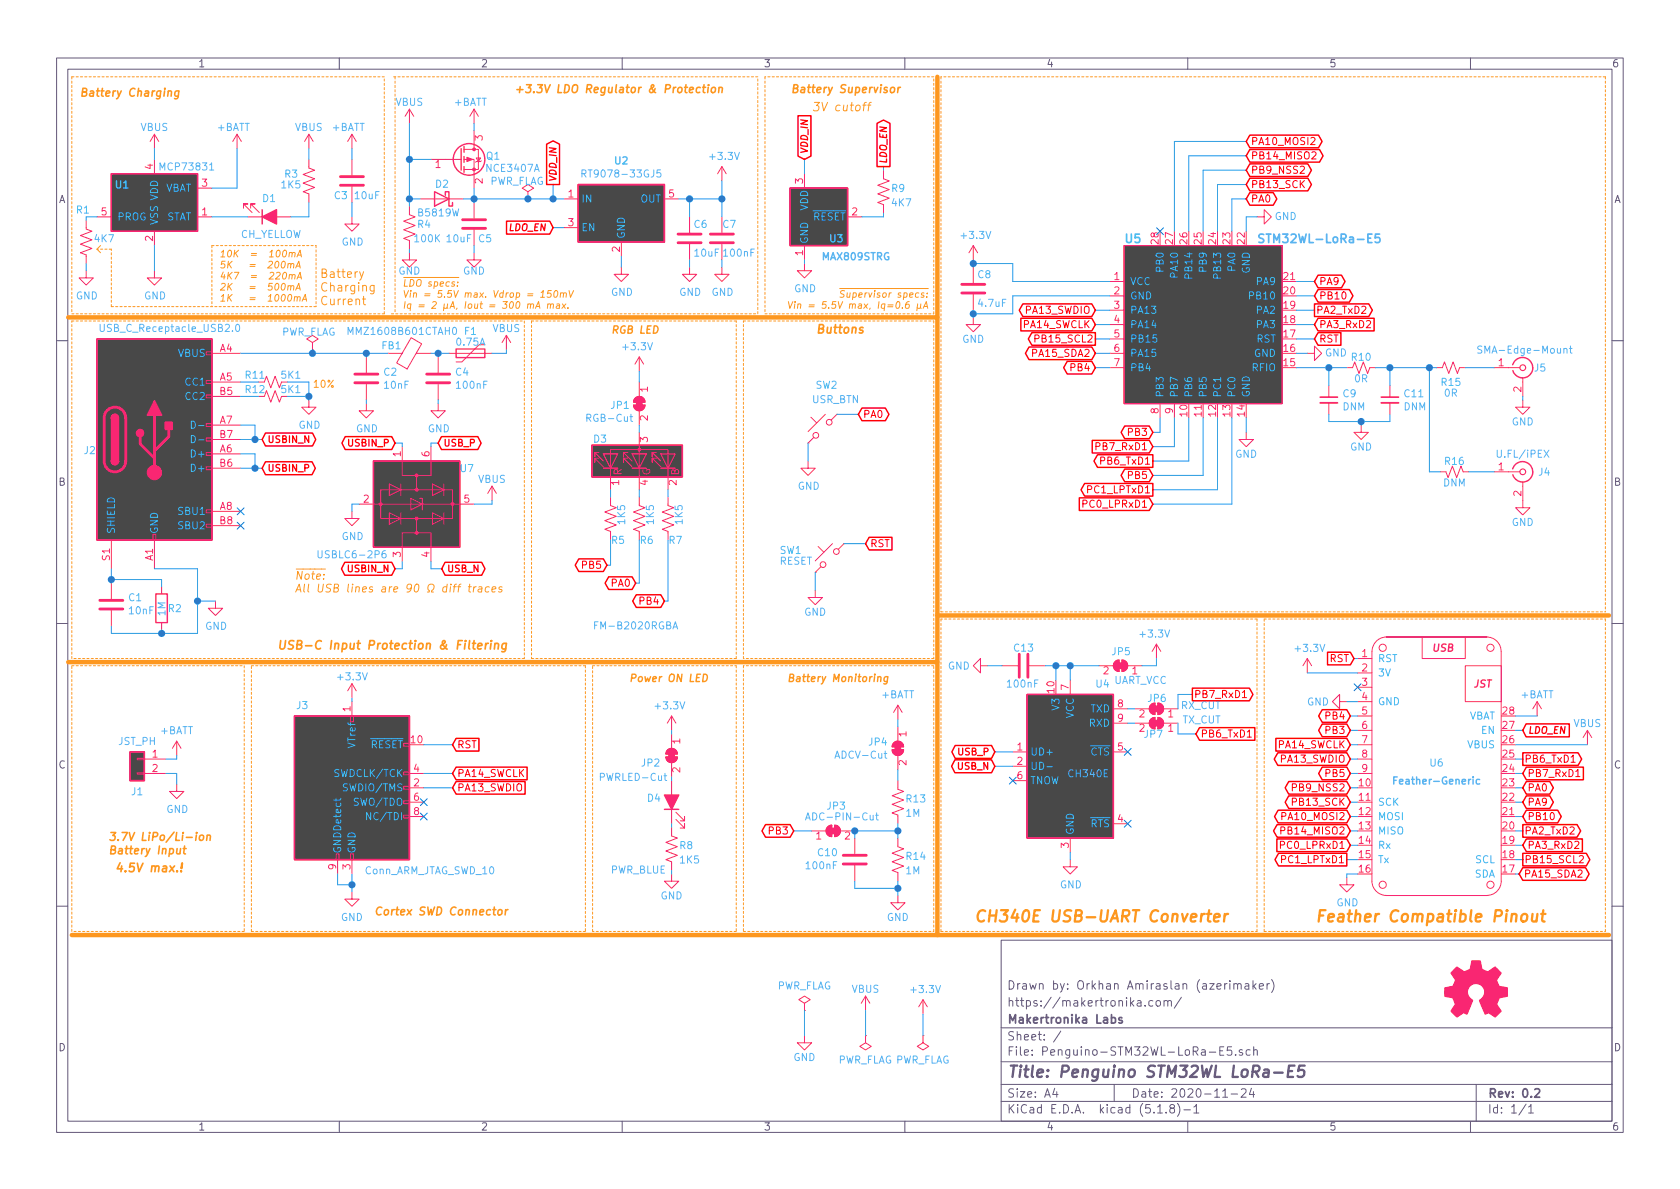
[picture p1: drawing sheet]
<svg xmlns="http://www.w3.org/2000/svg" width="297mm" height="210mm" viewBox="0 0 297 210" stroke-linecap="round" stroke-linejoin="round" font-family="sans-serif">
<defs><g id="words">
<g font-size="2.8" fill="#fd971f">
<text x="172.1" y="163.1">CH340E USB-UART Converter</text>
<text x="232.4" y="163.1">Feather Compatible Pinout</text>
</g>
<text font-size="2.8" fill="#635778" x="178" y="190.5">Title: Penguino STM32WL LoRa-E5</text>
<g font-size="2.1" fill="#fd971f">
<text x="143.5" y="19.7">3V cutoff</text>
<text x="56.5" y="49.1">Battery</text>
<text x="56.5" y="51.6">Charging</text>
<text x="56.5" y="54">Current</text>
<text x="144.1" y="59">Buttons</text>
<text x="48.9" y="114.9">USB-C Input Protection &amp; Filtering</text>
<text x="19.6" y="154.2">4.5V max.!</text>
</g>
<text font-size="2.1" fill="#4cbeef" x="199" y="43">U5</text>
<text font-size="2.1" fill="#56b2ef" x="223.7" y="43">STM32WL-LoRa-E5</text>
<g font-size="2.1" fill="#635778">
<text x="178" y="178">https://makertronika.com/</text>
<text x="178" y="175">Drawn by: Orkhan Amiraslan (azerimaker)</text>
<text x="178" y="184">Sheet: /</text>
<text x="178" y="181">Makertronika Labs</text>
<text x="178" y="186.7">File: Penguino-STM32WL-LoRa-E5.sch</text>
<text x="178" y="196.9">KiCad E.D.A. kicad (5.1.8)-1</text>
<text x="178" y="194.1">Size: A4</text>
<text x="200" y="194.1">Date: 2020-11-24</text>
<text x="263" y="194.1">Rev: 0.2</text>
<text x="263" y="196.9">Id: 1/1</text>
</g>
<g font-size="1.9" fill="#fd971f">
<text x="14" y="17.1">Battery Charging</text>
<text x="90.8" y="16.5">+3.3V LDO Regulator &amp; Protection</text>
<text x="139.7" y="16.5">Battery Supervisor</text>
<text x="52.1" y="102.5">Note:</text>
<text x="52.1" y="104.8">All USB lines are 90 diff traces</text>
<text x="19" y="148.7">3.7V LiPo/Li-ion</text>
<text x="19" y="151.1">Battery Input</text>
<text x="66" y="161.9">Cortex SWD Connector</text>
</g>
<g font-size="1.8" fill="#635778">
<text x="35" y="11.9">1</text>
<text x="85" y="11.9">2</text>
<text x="135" y="11.9">3</text>
<text x="185" y="11.9">4</text>
<text x="235" y="11.9">5</text>
<text x="285" y="11.9">6</text>
<text x="10.4" y="35.9">A</text>
<text x="285.4" y="35.9">A</text>
<text x="10.4" y="85.9">B</text>
<text x="285.4" y="85.9">B</text>
<text x="10.4" y="135.9">C</text>
<text x="285.4" y="135.9">C</text>
<text x="10.4" y="185.9">D</text>
<text x="285.4" y="185.9">D</text>
<text x="35" y="199.9">1</text>
<text x="85" y="199.9">2</text>
<text x="135" y="199.9">3</text>
<text x="185" y="199.9">4</text>
<text x="235" y="199.9">5</text>
<text x="285" y="199.9">6</text>
</g>
<g font-size="1.8" fill="#56b2ef">
<text x="24.9" y="23.2">VBUS</text>
<text x="38.4" y="23.2">+BATT</text>
<text x="52.2" y="23.2">VBUS</text>
<text x="58.7" y="23.2">+BATT</text>
<text x="70" y="18.7">VBUS</text>
<text x="80.3" y="18.7">+BATT</text>
<text x="125.7" y="28.3">+3.3V</text>
<text x="28.6" y="30.1">MCP73831</text>
<text x="49.8" y="33.3">1K5</text>
<text x="62.8" y="35.2">10uF</text>
<text x="86.2" y="30.4">NCE3407A</text>
<text x="86.5" y="32.7">PWR_FLAG</text>
<text x="103.8" y="31.4">RT9078-33GJ5</text>
<text x="74.1" y="38.3">B5819W</text>
<text x="157.8" y="36.5">4K7</text>
<text x="225.4" y="38.9">GND</text>
<text x="16.8" y="42.8">4K7</text>
<text x="42.4" y="42.1">CH_YELLOW</text>
<text x="60.4" y="43.4">GND</text>
<text x="73.4" y="42.8">100K</text>
<text x="79.1" y="42.8">10uF</text>
<text x="122.9" y="45.4">10uF</text>
<text x="128.1" y="45.4">100nF</text>
<text x="145.5" y="46">MAX809STRG</text>
<text x="170.1" y="42.3">+3.3V</text>
<text x="13.4" y="53">GND</text>
<text x="25.5" y="53">GND</text>
<text x="81.9" y="48.6">GND</text>
<text x="108" y="52.3">GND</text>
<text x="120.1" y="52.3">GND</text>
<text x="125.8" y="52.3">GND</text>
<text x="140.4" y="51.7">GND</text>
<text x="18.3" y="58.7">USB_C_Receptacle_USB2.0</text>
<text x="49.7" y="59.4">PWR_FLAG</text>
<text x="62.1" y="59.2">MMZ1608B601CTAH0</text>
<text x="87.1" y="58.7">VBUS</text>
<text x="173.1" y="54.3">4.7uF</text>
<text x="80.8" y="61.1">0.75A</text>
<text x="110.3" y="61.9">+3.3V</text>
<text x="170.1" y="60.6">GND</text>
<text x="234.3" y="63">GND</text>
<text x="262.2" y="62.5">SMA-Edge-Mount</text>
<text x="49.8" y="67">5K1</text>
<text x="49.8" y="69.5">5K1</text>
<text x="68" y="68.8">10nF</text>
<text x="80.8" y="68.8">100nF</text>
<text x="143.6" y="71.3">USR_BTN</text>
<text x="239.5" y="67.6">0R</text>
<text x="255.4" y="70.1">0R</text>
<text x="52.8" y="75.8">GND</text>
<text x="62.9" y="76.4">GND</text>
<text x="75.6" y="76.4">GND</text>
<text x="104" y="74.6">RGB-Cut</text>
<text x="237.4" y="72.6">DNM</text>
<text x="248.2" y="72.6">DNM</text>
<text x="267.3" y="75.2">GND</text>
<text x="218.4" y="80.9">GND</text>
<text x="238.7" y="79.7">GND</text>
<text x="265" y="80.9">U.FL/iPEX</text>
<text x="84.6" y="85.4">VBUS</text>
<text x="141" y="86.6">GND</text>
<text x="255.2" y="86">DNM</text>
<text x="60.4" y="95.5">GND</text>
<text x="110.5" y="92.7" transform="rotate(-90 110.5 92.7)">1K5</text>
<text x="115.6" y="92.7" transform="rotate(-90 115.6 92.7)">1K5</text>
<text x="120.7" y="92.7" transform="rotate(-90 120.7 92.7)">1K5</text>
<text x="267.3" y="93">GND</text>
<text x="56.8" y="98.7">USBLC6-2P6</text>
<text x="137.8" y="99.9">RESET</text>
<text x="22.9" y="108.6">10nF</text>
<text x="29.3" y="108.9" transform="rotate(-90 29.3 108.9)">1M</text>
<text x="36.3" y="111.4">GND</text>
<text x="105.6" y="111.3">FM-B2020RGBA</text>
<text x="142.2" y="108.9">GND</text>
<text x="201.8" y="112.7">+3.3V</text>
<text x="167.6" y="118.4">GND</text>
<text x="229.2" y="115.3">+3.3V</text>
<text x="59.9" y="120.3">+3.3V</text>
<text x="116" y="125.4">+3.3V</text>
<text x="155.9" y="123.5">+BATT</text>
<text x="178.3" y="121.6">100nF</text>
<text x="196.9" y="120.9">UART_VCC</text>
<text x="231.1" y="124.8">GND</text>
<text x="268.9" y="123.5">+BATT</text>
<text x="20.9" y="131.7">JST_PH</text>
<text x="28.4" y="129.8">+BATT</text>
<text x="209" y="127.9">TX_CUT</text>
<text x="278.2" y="128.6">VBUS</text>
<text x="148" y="134.2">ADCV-Cut</text>
<text x="189.1" y="137.5">CH340E</text>
<text x="29.4" y="143.8">GND</text>
<text x="106.3" y="138.1">PWRLED-Cut</text>
<text x="247.2" y="138.7">Feather-Generic</text>
<text x="143.4" y="145.1">ADC-PIN-Cut</text>
<text x="160.2" y="144.4">1M</text>
<text x="64.4" y="154.6">Conn_ARM_JTAG_SWD_10</text>
<text x="107.9" y="154.5">PWR_BLUE</text>
<text x="120.3" y="152.7">1K5</text>
<text x="142.7" y="153.7">100nF</text>
<text x="160.2" y="154.6">1M</text>
<text x="116.8" y="159">GND</text>
<text x="187.4" y="157.1">GND</text>
<text x="236.3" y="160.3">GND</text>
<text x="60.3" y="162.9">GND</text>
<text x="156.8" y="162.9">GND</text>
<text x="137.3" y="175">PWR_FLAG</text>
<text x="150.6" y="175.6">VBUS</text>
<text x="161.2" y="175.6">+3.3V</text>
<text x="140.3" y="187.6">GND</text>
<text x="148.1" y="188.1">PWR_FLAG PWR_FLAG</text>
</g>
<g font-size="1.8" fill="#f92672">
<text x="27.1" y="29.9" transform="rotate(-90 27.1 29.9)">4</text>
<text x="77" y="29.7">1</text>
<text x="85.3" y="24.9" transform="rotate(-90 85.3 24.9)">3</text>
<text x="35.7" y="33">3</text>
<text x="85.3" y="32.5" transform="rotate(-90 85.3 32.5)">2</text>
<text x="100.5" y="34.9">1</text>
<text x="118.3" y="34.9">5</text>
<text x="142" y="32.5" transform="rotate(-90 142 32.5)">3</text>
<text x="17.9" y="38.1">5</text>
<text x="35.7" y="38.1">1</text>
<text x="100.5" y="40">3</text>
<text x="150.6" y="38.1">2</text>
<text x="27.1" y="42.6" transform="rotate(-90 27.1 42.6)">2</text>
<text x="109.6" y="44.5" transform="rotate(-90 109.6 44.5)">2</text>
<text x="142" y="45.2" transform="rotate(-90 142 45.2)">1</text>
<text x="204.9" y="43.1" transform="rotate(-90 204.9 43.1)">28</text>
<text x="207.4" y="43.1" transform="rotate(-90 207.4 43.1)">27</text>
<text x="209.9" y="43.1" transform="rotate(-90 209.9 43.1)">26</text>
<text x="212.5" y="43.1" transform="rotate(-90 212.5 43.1)">25</text>
<text x="215" y="43.1" transform="rotate(-90 215 43.1)">24</text>
<text x="217.6" y="43.1" transform="rotate(-90 217.6 43.1)">23</text>
<text x="220.1" y="43.1" transform="rotate(-90 220.1 43.1)">22</text>
<text x="197" y="49.5">1</text>
<text x="197" y="52.1">2</text>
<text x="227" y="52.1">20</text>
<text x="227" y="49.5">21</text>
<text x="197" y="54.6">3</text>
<text x="197" y="57.1">4</text>
<text x="197" y="59.7">5</text>
<text x="227" y="59.7">17</text>
<text x="227" y="57.1">18</text>
<text x="227" y="54.6">19</text>
<text x="38.9" y="62.2">A4</text>
<text x="197" y="62.2">6</text>
<text x="197" y="64.8">7</text>
<text x="227" y="64.8">15</text>
<text x="227" y="62.2">16</text>
<text x="264.9" y="64.8">1</text>
<text x="38.9" y="67.3">A5</text>
<text x="38.9" y="69.8">B5</text>
<text x="114.6" y="69.3" transform="rotate(-90 114.6 69.3)">1</text>
<text x="269" y="69.3" transform="rotate(-90 269 69.3)">2</text>
<text x="38.9" y="74.9">A7</text>
<text x="38.9" y="77.5">B7</text>
<text x="114.6" y="74.4" transform="rotate(-90 114.6 74.4)">2</text>
<text x="204.9" y="73.1" transform="rotate(-90 204.9 73.1)">8</text>
<text x="207.4" y="73.1" transform="rotate(-90 207.4 73.1)">9</text>
<text x="209.9" y="73.6" transform="rotate(-90 209.9 73.6)">10</text>
<text x="212.5" y="73.6" transform="rotate(-90 212.5 73.6)">11</text>
<text x="215" y="73.6" transform="rotate(-90 215 73.6)">12</text>
<text x="217.6" y="73.6" transform="rotate(-90 217.6 73.6)">13</text>
<text x="220.1" y="73.6" transform="rotate(-90 220.1 73.6)">14</text>
<text x="38.9" y="80">A6</text>
<text x="38.9" y="82.5">B6</text>
<text x="70.9" y="80.7" transform="rotate(-90 70.9 80.7)">1</text>
<text x="75.9" y="80.7" transform="rotate(-90 75.9 80.7)">6</text>
<text x="114.6" y="78.2" transform="rotate(-90 114.6 78.2)">3</text>
<text x="264.9" y="83.2">1</text>
<text x="64.3" y="88.9">2</text>
<text x="82.1" y="88.9">5</text>
<text x="109.5" y="85.8" transform="rotate(-90 109.5 85.8)">1</text>
<text x="109.9" y="84.1" transform="rotate(-90 109.9 84.1)">R</text>
<text x="114.6" y="85.8" transform="rotate(-90 114.6 85.8)">4</text>
<text x="115" y="84.1" transform="rotate(-90 115 84.1)">G</text>
<text x="119.6" y="85.8" transform="rotate(-90 119.6 85.8)">2</text>
<text x="120.1" y="84.1" transform="rotate(-90 120.1 84.1)">B</text>
<text x="269" y="87.7" transform="rotate(-90 269 87.7)">2</text>
<text x="38.9" y="90.2">A8</text>
<text x="38.9" y="92.7">B8</text>
<text x="19.4" y="99.1" transform="rotate(-90 19.4 99.1)">S1</text>
<text x="27.1" y="99.2" transform="rotate(-90 27.1 99.2)">A1</text>
<text x="70.9" y="98.5" transform="rotate(-90 70.9 98.5)">3</text>
<text x="75.9" y="98.5" transform="rotate(-90 75.9 98.5)">4</text>
<text x="195.1" y="119.2">2</text>
<text x="200.2" y="119.2">1</text>
<text x="240.8" y="116.2">1</text>
<text x="240.8" y="118.7">2</text>
<text x="253.4" y="115.2">USB</text>
<text x="62" y="125.8" transform="rotate(-90 62 125.8)">1</text>
<text x="186.4" y="122.5" transform="rotate(-90 186.4 122.5)">10</text>
<text x="189" y="122" transform="rotate(-90 189 122)">7</text>
<text x="197.6" y="125.1">8</text>
<text x="240.8" y="121.3">3</text>
<text x="240.8" y="123.8">4</text>
<text x="260.6" y="121.6">JST</text>
<text x="72.7" y="131.4">10</text>
<text x="120.3" y="131.5" transform="rotate(-90 120.3 131.5)">1</text>
<text x="160.3" y="130.3" transform="rotate(-90 160.3 130.3)">1</text>
<text x="197.6" y="127.6">9</text>
<text x="201.4" y="129.4">2</text>
<text x="201.4" y="126.9">2</text>
<text x="206.5" y="129.4">1</text>
<text x="206.5" y="126.9">1</text>
<text x="240.8" y="126.4">5</text>
<text x="240.8" y="128.9">6</text>
<text x="240.8" y="131.4">7</text>
<text x="265.7" y="131.4">26</text>
<text x="265.7" y="128.9">27</text>
<text x="265.7" y="126.4">28</text>
<text x="26.9" y="134">1</text>
<text x="26.9" y="136.5">2</text>
<text x="73.2" y="136.5">4</text>
<text x="120.3" y="136.6" transform="rotate(-90 120.3 136.6)">2</text>
<text x="160.3" y="135.4" transform="rotate(-90 160.3 135.4)">2</text>
<text x="179.9" y="132.7">1</text>
<text x="179.9" y="135.2">2</text>
<text x="179.9" y="137.8">6</text>
<text x="197.6" y="132.7">5</text>
<text x="240.8" y="134">8</text>
<text x="240.8" y="136.5">9</text>
<text x="265.7" y="136.5">24</text>
<text x="265.7" y="134">25</text>
<text x="73.2" y="139.1">2</text>
<text x="73.2" y="141.6">6</text>
<text x="240.3" y="139.1">10</text>
<text x="240.3" y="141.6">11</text>
<text x="265.7" y="141.6">22</text>
<text x="265.7" y="139.1">23</text>
<text x="73.2" y="144.1">8</text>
<text x="144.3" y="148.5">1</text>
<text x="149.4" y="148.5">2</text>
<text x="189" y="150" transform="rotate(-90 189 150)">3</text>
<text x="197.6" y="145.4">4</text>
<text x="240.3" y="144.1">12</text>
<text x="240.3" y="146.7">13</text>
<text x="240.3" y="149.2">14</text>
<text x="265.7" y="149.2">19</text>
<text x="265.7" y="146.7">20</text>
<text x="265.7" y="144.1">21</text>
<text x="59.4" y="153.8" transform="rotate(-90 59.4 153.8)">9</text>
<text x="62" y="153.8" transform="rotate(-90 62 153.8)">3</text>
<text x="240.3" y="151.8">15</text>
<text x="240.3" y="154.3">16</text>
<text x="265.7" y="154.3">17</text>
<text x="265.7" y="151.8">18</text>
</g>
<g font-size="1.8" fill="#4cbeef">
<text x="86" y="28.2">Q1</text>
<text x="108.7" y="29.1">U2</text>
<text x="20.5" y="33.3">U1</text>
<text x="46.5" y="35.7">D1</text>
<text x="50.4" y="31.4">R3</text>
<text x="59.2" y="35.2">C3</text>
<text x="77" y="33.2">D2</text>
<text x="157.7" y="34">R9</text>
<text x="13.5" y="37.8">R1</text>
<text x="73.9" y="40.3">R4</text>
<text x="122.8" y="40.3">C6</text>
<text x="127.8" y="40.3">C7</text>
<text x="84.7" y="42.8">C5</text>
<text x="146.8" y="42.8">U3</text>
<text x="172.9" y="49.2">C8</text>
<text x="82.2" y="59.2">F1</text>
<text x="67.5" y="61.8">FB1</text>
<text x="239" y="63.8">R10</text>
<text x="271.3" y="65.7">J5</text>
<text x="43.5" y="67">R11</text>
<text x="43.5" y="69.5">R12</text>
<text x="67.9" y="66.4">C2</text>
<text x="80.6" y="66.4">C4</text>
<text x="144.2" y="68.8">SW2</text>
<text x="237.5" y="70.3">C9</text>
<text x="248.4" y="70.3">C11</text>
<text x="254.9" y="68.2">R15</text>
<text x="108.1" y="72.3">JP1</text>
<text x="14.9" y="80.3">J2</text>
<text x="81.4" y="83.5">U7</text>
<text x="105" y="78.3">D3</text>
<text x="255.5" y="82.2">R16</text>
<text x="272.1" y="84.1">J4</text>
<text x="108.2" y="96.2">R5</text>
<text x="113.2" y="96.2">R6</text>
<text x="118.3" y="96.2">R7</text>
<text x="137.9" y="98">SW1</text>
<text x="22.8" y="106.3">C1</text>
<text x="29.8" y="108.2">R2</text>
<text x="179.3" y="115.2">C13</text>
<text x="196.6" y="115.9">JP5</text>
<text x="52.5" y="125.4">J3</text>
<text x="193.8" y="121.6">U4</text>
<text x="203" y="124.1">JP6</text>
<text x="153.6" y="131.8">JP4</text>
<text x="202.4" y="130.5">JP7</text>
<text x="113.5" y="135.6">JP2</text>
<text x="252.9" y="135.6">U6</text>
<text x="23.3" y="140.6">J1</text>
<text x="114.5" y="141.8">D4</text>
<text x="146.3" y="143.2">JP3</text>
<text x="160.3" y="141.9">R13</text>
<text x="120.2" y="150.2">R8</text>
<text x="144.7" y="151.4">C10</text>
<text x="160.3" y="152.1">R14</text>
</g>
<g font-size="1.8" fill="#f00">
<text x="221.1" y="28.2">PB14_MISO2</text>
<text x="221.1" y="25.6">PA10_MOSI2</text>
<text x="221.1" y="30.7">PB9_NSS2</text>
<text x="221.1" y="33.3">PB13_SCK</text>
<text x="221.1" y="35.8">PA0</text>
<text x="233.2" y="50.4">PA9</text>
<text x="233.2" y="53">PB10</text>
<text x="181" y="58">PA14_SWCLK</text>
<text x="181.5" y="55.5">PA13_SWDIO</text>
<text x="232.7" y="55.5">PA2_TxD2</text>
<text x="233.2" y="58">PA3_RxD2</text>
<text x="182.8" y="63.1">PA15_SDA2</text>
<text x="183.5" y="60.6">PB15_SCL2</text>
<text x="189.5" y="65.7">PB4</text>
<text x="233.2" y="60.6">RST</text>
<text x="152.6" y="73.9">PA0</text>
<text x="199.6" y="77.1">PB3</text>
<text x="194.1" y="79.6">PB7_RxD1</text>
<text x="194.8" y="82.2">PB6_TxD1</text>
<text x="191.8" y="89.8">PC0_LPRxD1</text>
<text x="192.6" y="87.2">PC1_LPTxD1</text>
<text x="199.6" y="84.7">PB5</text>
<text x="103.1" y="100.6">PB5</text>
<text x="153.8" y="96.8">RST</text>
<text x="108.2" y="103.8">PA0</text>
<text x="113.3" y="106.9">PB4</text>
<text x="235.1" y="117.1">RST</text>
<text x="208.8" y="125.4">RX_CUT</text>
<text x="211.1" y="123.4">PB7_RxD1</text>
<text x="212.2" y="130.4">PB6_TxD1</text>
<text x="234.5" y="129.8">PB3</text>
<text x="234.5" y="127.2">PB4</text>
<text x="80.8" y="137.4">PA14_SWCLK</text>
<text x="80.8" y="132.3">RST</text>
<text x="226.1" y="132.3">PA14_SWCLK</text>
<text x="226.6" y="134.9">PA13_SWDIO</text>
<text x="234.5" y="137.4">PB5</text>
<text x="269.5" y="134.9">PB6_TxD1</text>
<text x="270" y="137.4">PB7_RxD1</text>
<text x="80.8" y="139.9">PA13_SWDIO</text>
<text x="228.8" y="142.5">PB13_SCK</text>
<text x="228.9" y="139.9">PB9_NSS2</text>
<text x="270" y="139.9">PA0</text>
<text x="270" y="142.5">PA9</text>
<text x="136.1" y="147.6">PB3</text>
<text x="227.1" y="147.6">PB14_MISO2</text>
<text x="227.1" y="145">PA10_MOSI2</text>
<text x="269.5" y="147.6">PA2_TxD2</text>
<text x="270" y="145">PB10</text>
<text x="226.8" y="150.1">PC0_LPRxD1</text>
<text x="226.9" y="152.6">PC1_LPTxD1</text>
<text x="269.4" y="155.2">PA15_SDA2</text>
<text x="269.5" y="152.6">PB15_SCL2</text>
<text x="270" y="150.1">PA3_RxD2</text>
</g>
<g font-size="1.8" fill="#3cbeef">
<text x="29.1" y="33.9">VBAT</text>
<text x="102.7" y="35.8">IN</text>
<text x="113.2" y="35.8">OUT</text>
<text x="20.7" y="39">PROG</text>
<text x="27.9" y="39.9" transform="rotate(-90 27.9 39.9)">VSS VDD</text>
<text x="29.3" y="39">STAT</text>
<text x="102.7" y="40.9">EN</text>
<text x="142.9" y="37.3" transform="rotate(-90 142.9 37.3)">VDD</text>
<text x="143.7" y="39">RESET</text>
<text x="110.5" y="42.3" transform="rotate(-90 110.5 42.3)">GND</text>
<text x="142.9" y="43.2" transform="rotate(-90 142.9 43.2)">GND</text>
<text x="205.7" y="47.9" transform="rotate(-90 205.7 47.9)">PB0</text>
<text x="213.4" y="47.9" transform="rotate(-90 213.4 47.9)">PB9</text>
<text x="218.4" y="47.9" transform="rotate(-90 218.4 47.9)">PA0</text>
<text x="199.8" y="50.4">VCC</text>
<text x="199.8" y="53">GND</text>
<text x="208.3" y="48.9" transform="rotate(-90 208.3 48.9)">PA10</text>
<text x="210.8" y="48.9" transform="rotate(-90 210.8 48.9)">PB14</text>
<text x="215.9" y="48.9" transform="rotate(-90 215.9 48.9)">PB13</text>
<text x="221" y="48.4" transform="rotate(-90 221 48.4)">GND</text>
<text x="221.3" y="53">PB10</text>
<text x="222.2" y="50.4">PA9</text>
<text x="199.8" y="55.5">PA13</text>
<text x="199.8" y="58">PA14</text>
<text x="222.2" y="58">PA3</text>
<text x="222.2" y="55.5">PA2</text>
<text x="31.5" y="63.1">VBUS</text>
<text x="199.8" y="60.6">PB15</text>
<text x="199.8" y="63.1">PA15</text>
<text x="199.8" y="65.7">PB4</text>
<text x="221.5" y="65.7">RFIO</text>
<text x="221.7" y="63.1">GND</text>
<text x="222.1" y="60.6">RST</text>
<text x="32.9" y="68.2">CC1</text>
<text x="32.9" y="70.7">CC2</text>
<text x="205.7" y="70.4" transform="rotate(-90 205.7 70.4)">PB3</text>
<text x="208.3" y="70.4" transform="rotate(-90 208.3 70.4)">PB7</text>
<text x="210.8" y="70.4" transform="rotate(-90 210.8 70.4)">PB6</text>
<text x="213.4" y="70.4" transform="rotate(-90 213.4 70.4)">PB5</text>
<text x="215.9" y="70.4" transform="rotate(-90 215.9 70.4)">PC1</text>
<text x="218.4" y="70.4" transform="rotate(-90 218.4 70.4)">PC0</text>
<text x="221" y="70.4" transform="rotate(-90 221 70.4)">GND</text>
<text x="34.1" y="80.9">D+</text>
<text x="34.1" y="83.4">D+</text>
<text x="20.3" y="94.5" transform="rotate(-90 20.3 94.5)">SHIELD</text>
<text x="27.9" y="94.5" transform="rotate(-90 27.9 94.5)">GND</text>
<text x="31.7" y="91.1">SBU1</text>
<text x="31.7" y="93.6">SBU2</text>
<text x="243.6" y="117.1">RST</text>
<text x="243.6" y="119.6">3V</text>
<text x="187.3" y="125.5" transform="rotate(-90 187.3 125.5)">V3</text>
<text x="192.8" y="126">TXD</text>
<text x="243.6" y="124.7">GND</text>
<text x="189.9" y="127" transform="rotate(-90 189.9 127)">VCC</text>
<text x="192.6" y="128.5">RXD</text>
<text x="259.6" y="127.2">VBAT</text>
<text x="262" y="129.8">EN</text>
<text x="59.5" y="137.4">SWDCLK/TCK</text>
<text x="62.9" y="132.2" transform="rotate(-90 62.9 132.2)">VTref</text>
<text x="65.5" y="132.3">RESET</text>
<text x="182.1" y="133.6">UD+</text>
<text x="182.1" y="136.1">UD-</text>
<text x="192.8" y="133.6">CTS</text>
<text x="259.5" y="132.3">VBUS</text>
<text x="61.2" y="139.9">SWDIO/TMS</text>
<text x="62.9" y="142.5">SWO/TDO</text>
<text x="182.1" y="138.7">TNOW</text>
<text x="243.6" y="142.5">SCK</text>
<text x="65.5" y="145">NC/TDI</text>
<text x="189.9" y="147.7" transform="rotate(-90 189.9 147.7)">GND</text>
<text x="192.8" y="146.3">RTS</text>
<text x="243.6" y="145">MOSI</text>
<text x="243.6" y="147.6">MISO</text>
<text x="60.3" y="151" transform="rotate(-90 60.3 151)">GNDDetect</text>
<text x="62.9" y="151" transform="rotate(-90 62.9 151)">GND</text>
<text x="243.6" y="150.1">Rx</text>
<text x="243.6" y="152.6">Tx</text>
<text x="260.7" y="155.2">SDA</text>
<text x="260.9" y="152.6">SCL</text>
</g>
<g font-size="1.8" fill="#fd971f">
<text x="70.4" y="48.6">GND</text>
<text x="107.9" y="59">RGB LED</text>
<text x="55.2" y="68.6">10%</text>
<text x="111.1" y="120.6">Power ON LED</text>
<text x="139.1" y="120.6">Battery Monitoring</text>
</g>
<g font-size="1.7" fill="#f00">
<text x="142.8" y="27.4" transform="rotate(-90 142.8 27.4)">VDD_IN</text>
<text x="156.8" y="29.1" transform="rotate(-90 156.8 29.1)">LDO_EN</text>
<text x="98.4" y="32.3" transform="rotate(-90 98.4 32.3)">VDD_IN</text>
<text x="90.2" y="40.8">LDO_EN</text>
<text x="47.2" y="83.4">USBIN_P</text>
<text x="47.2" y="78.3">USBIN_N</text>
<text x="61.8" y="78.9">USBIN_P</text>
<text x="78.3" y="78.9">USB_P</text>
<text x="61.7" y="101.2">USBIN_N</text>
<text x="78.9" y="101.2">USB_N</text>
<text x="270.1" y="129.7">LDO_EN</text>
<text x="169.4" y="136.1">USB_N</text>
<text x="169.5" y="133.5">USB_P</text>
</g>
<g font-size="1.7" fill="#fd971f">
<text x="38.7" y="45.5">10K = 100mA</text>
<text x="38.7" y="47.5">5K = 200mA</text>
<text x="38.7" y="49.4">4K7 = 220mA</text>
<text x="38.7" y="51.4">2K = 500mA</text>
<text x="38.7" y="53.3">1K = 1000mA</text>
<text x="71.1" y="50.7">LDO specs:</text>
<text x="71.1" y="52.6">Vin = 5.5V max. Vdrop = 150mV</text>
<text x="150" y="52.6">Supervisor specs:</text>
<text x="71.1" y="54.6">Iq = 2 A, Iout = 300 mA max.</text>
<text x="145.4" y="54.6">Vin = 5.5V max, Iq=0.6 A</text>
</g>
</g></defs>
<g fill="none" stroke="#635778" stroke-width=".18">
<path d="M10 10.3h277v189.9h-277zM12 12.2h273v186.1h-273zM60 10.3v1.9M110 10.3v1.9M160 10.3v1.9M210 10.3v1.9M260 10.3v1.9M10 60.2h2M285 60.2h2M10 110.3h2M285 110.3h2M10 160.2h2"/>
<path d="M177 166.3h108v32h-108zM202.5 177.8v.1M203.8 177l-.4-.1-.3 .3 .1 .6 .2 .1 .4-.1M204.5 177.1l.2-.2 .4 .2 .1 .5-.1 .2-.4 .1-.2-.1zM205.8 177.1l.1-.1a.37 .37 0 0 1 .6 .1v.8M205.8 176.9v1M206.5 177.1l.2-.2 .3 .1 .1 .9M208.9 176.3l-1.3 2M218.2 174.1v-.1a.37 .37 0 0 1 .6 .1v.8M218.2 173.9v1M218.8 174.1l.2-.2 .4 .1 .1 .9M220.2 174h.6v.9"/>
<path d="M220.8 174.3l-.5 .1-.2 .2 .2 .3 .5-.1M221.5 173.4v1.5M221.7 174.4l.4 .5M222.1 173.9l-.6 .6M222.7 174.4l.7-.1-.1-.3-.4-.1-.2 .2v.7h.6M224 173.9v1M224.5 173.9l-.3 .1-.2 .2M224.8 173.2a1.71 1.71 0 0 1 0 2.3M285 160.2h2M60 198.3v1.9M110 198.3v1.9M160 198.3v1.9"/>
<path d="M177 194.8h108M177 191.8h108M177 187.8h108M177 181.8h108M186.5 192.5l-.4 1h1M186.8 193v1M187.6 182.3l-1.3 2M197 191.8v3M204.7 196.8h.8M206.2 196.7v.1M207.1 196l-.3-.3 .2-.3a.48 .48 0 0 1 .6 .1l-.1 .4a.52 .52 0 0 0-.6 .2 .52 .52 0 0 0 .1 .6l.4 .1 .2-.1 .1-.4-.3-.3M208.2 195.1a1.71 1.71 0 0 1 0 2.3"/>
<path d="M209.3 196.3h1.2M210 198.3v1.9M211.1 195.8l.4-.5v1.5M211.1 196.8h.9M215.7 185.8h.5M216.2 194h.8M216.4 185.1h-.7v1.5h.7M217.7 193.5h1.1M217.8 185.1h-.8v.7l.2-.1h.5l.1 .3v.5l-.3 .1-.5-.1M218.5 186.5v.1M219.5 192.7l.2-.2h.3l.3 .2v.3v.2l-.9 .8h.9M219.7 185.7l-.4-.1-.2 .2 .1 .2 .5 .2v.3h-.6"/>
<path d="M221 185.7l-.4-.1-.3 .3 .1 .6h.6M221.3 192.5l-.4 1h.9M221.6 193v1M221.7 185.7l.2-.1 .3 .1 .1 .9M221.7 185.1v1.5M260 198.3v1.9M261 191.8v6.5M269.8 195.2l-1.2 2M270.3 195.8l.4-.5v1.5M270.3 196.8h.8"/>
</g>
<path d="M196.5 180l.5-.1 .2 .3v.6l-.2 .1-.5-.1M198.4 180l-.4-.1-.2 .2 .1 .3 .5 .1v.3h-.6M271.4 192.7l.2-.2h.4l.2 .5-.9 1h.9" fill="none" stroke="#635778" stroke-width=".3"/>
<path d="M225.3 189.7h1.5M227.8 189.4h.7M228.9 188.4h-1l-.2 2h.9M230.7 188.4h-1l-.2 1 .3-.2 .7 .1 .1 .3-.1 .7-.4 .1h-.4l-.3-.1" fill="none" stroke="#635778" stroke-width=".41"/>
<g fill="none" stroke="#f92672" stroke-width=".51">
<path d="M60.2 32.8h4.1M60.2 31.2h4.1M81.8 38.9h4.1M81.8 40.4h4.1M119.9 42.9h4.1M119.9 41.4h4.1M125.6 42.9h4.1M125.6 41.4h4.1M170.1 51.8h4M170.1 50.3h4M18.8 72.7a1.9 1.9 0 0 1 2.2-.6 1.9 1.9 0 0 1 1.2 1.8v7.6a1.9 1.9 0 0 1-1.9 1.9 1.9 1.9 0 0 1-1.9-1.9v-7.7l.1-.6zM24.8 77.2v1.3l2.5 2.5"/>
<path d="M27.3 73.4v10.2M29.8 75.9v1.3l-2.5 2.6M62.7 67.7h4.1M62.7 66.2h4.1M75.4 67.7h4.1M75.4 66.2h4.1M17.7 106.2h4M17.7 107.7h4M180.2 115.7v4.1M181.7 115.7v4.1M149.1 151.3h4.1M149.1 152.8h4.1"/>
</g>
<g fill="none" stroke="#f92672" stroke-width=".18">
<path d="M72.4 19.3v2.5M72.4 19.3l-.8 1.3M72.4 19.3l.8 1.3M83.8 19.3v2.5M83.8 19.3l-.7 1.3M83.8 19.3l.8 1.3M15.2 39v1.5l1.1 .4-2.1 .8 2.1 .7-2.1 .8 2.1 .7-2.1 .8 1 .4v1.5M17.1 38.3h2.6M27.3 23.7v2.6M27.3 28.2v2.5M27.3 23.7l-.8 1.3M27.3 23.7l.8 1.3"/>
<path d="M34.9 38.3h2.6M34.9 33.3h2.6M41.9 23.7l-.8 1.3M41.9 23.7v2.6M41.9 23.7l.8 1.3M43.1 36.8v-.7h.7h-.7l1.5 1.5M43.8 38.3h7.6M44.3 36.8v-.7h.8h-.8l1.5 1.5M54.6 28.2v1.5l1 .4-2 .8 2 .7-2 .8 2 .7-2 .8 1 .4v1.5M54.6 23.7v2.6M54.6 23.7l-.8 1.3M54.6 23.7l.8 1.3"/>
<path d="M62.2 38.3v1.3h1.3l-1.3 1.3-1.2-1.3h1.2M62.2 23.7l-.7 1.3M62.2 23.7v2.6M62.2 28.2v2.8M62.2 33v2.8M62.2 23.7l.8 1.3M72.4 36.4v1.6l1 .3-2 .8 2 .8-2 .7 2 .8-2 .8 1 .3v1.6M74.3 35.2h7.6M76.2 28.2h5.3M82 28.2h1.8v5.1M82 26.4h2.6v3.6h-2.6M83.8 23.1v3.3"/>
<path d="M83.8 35.8v2.8M84.2 27.9h.8l-.4 .7zM85.1 28.4l-.1 .2h-.8l-.1 .1M93.3 33.9l1.1-.6-1.1-.7-1 .7 1 .6v1.3M93.3 35.2h.1M99.7 35.2h2.5M117.5 35.2h2.5M121.9 38.3v2.8M127.6 29.5v2.5M127.6 38.3v2.8M127.6 29.5l-.7 1.2M127.6 29.5l.8 1.2"/>
<path d="M142.2 30.7v2.6M149.9 38.3h2.5M156.2 30.1v1.5l1 .4-2 .8 2 .7-2 .8 2 .7-2 .8 1 .4v1.5M222.2 38.3h1.3v-1.2l1.3 1.2-1.3 1.3v-1.3M15.2 47.9v1.2h1.3l-1.3 1.3-1.2-1.3h1.2M27.3 47.9v1.2h1.3l-1.3 1.3-1.3-1.3h1.3M27.3 40.9v2.5M72.4 44.7v1.3h1.3l-1.3 1.2-1.3-1.2h1.3M72.7 59.7l1.8 1.1-2.5 4.4-1.9-1zM83.8 44.7v1.3h1.3l-1.3 1.2-1.3-1.2h1.3M83.8 40.6v2.8M89.5 59.3l-.7 1.3"/>
<path d="M89.5 59.3v2.5M89.5 59.3l.8 1.3M99.7 40.3h2.5M109.9 47.2v1.3h1.2l-1.2 1.3-1.3-1.3h1.3M109.9 42.8v2.5M121.9 47.2v1.3h1.3l-1.3 1.3-1.3-1.3h1.3M121.9 43.2v2.8M127.6 47.2v1.3h1.3l-1.3 1.3-1.2-1.3h1.2M127.6 43.2v2.8M142.2 46.6v1.3h1.3l-1.3 1.2-1.2-1.2h1.2M142.2 43.4v2.6M172.1 56.1v1.3h1.3l-1.3 1.3-1.3-1.3h1.3"/>
<path d="M172.1 43.4l-.8 1.3M172.1 43.4v2.6M172.1 47.2v2.8M172.1 52.1v2.8M172.1 43.4l.7 1.3M196.2 49.8h2.6M196.2 52.3h2.6M196.2 54.9h2.6M196.2 57.4h2.6M196.2 59.9h2.6M36.4 77.5h1.1v.5h-1.1zM36.4 74.9h1.1v.5h-1.1z"/>
<path d="M36.4 69.8h1.1v.6h-1.1zM36.4 67.3h1.1v.5h-1.1zM36.4 62.2h1.1v.5h-1.1zM37.5 62.5h5M37.5 67.6h5M37.5 75.2h5M37.5 70.1h5M37.5 77.7h5M46.7 67.6l.4-1.1 .8 2.1 .7-2.1 .8 2.1 .4-1M46.7 70.1l.4-1 .8 2 .7-2 .8 2 .4-1M54.6 70.7v1.3h1.3l-1.3 1.3-1.3-1.3h1.3M55.2 60.6l1.1-.7-1.1-.6-1 .6 1 .7v1.2"/>
<path d="M55.2 61.8h.1M64.8 71.4v1.2h1.2l-1.2 1.3-1.3-1.3h1.3M64.8 63.1v2.8M64.8 67.9v2.8M68.6 62.5h2.5M71.1 79v5.1h2.6M73.6 62.5h2.6M76.2 79v5.1h-2.5v2.5M77.5 71.4v1.2h1.2l-1.2 1.3-1.3-1.3h1.3M77.5 63.1v2.8M77.5 67.9v2.8M79.4 62.5h7.6"/>
<path d="M85.7 61h-1l-3 3h-1.1M112 71.6h2a1.02 1.02 0 0 1-1 1 1.02 1.02 0 0 1-1-1zM112.2 70.5a1.02 1.02 0 0 1 1.2-.4 1.02 1.02 0 0 1 .6 1h-2zM113 63.1v2.6M113 67.6v2.5M113 72.6v2.6M113 76.4v10.2M113 63.1l.8 1.3M113 63.1l-.7 1.3M142.9 78.4h.1M143.4 73.8l1 1M143.9 77.3l-1 1.1"/>
<path d="M145.9 73.3l-3 3M148 73.3l-1.1 1M148 73.3h.1M196.2 62.5h2.6M196.2 65h2.6M205.1 71.4v2.5M207.6 71.4v2.5M220.3 76.4v1.3h1.3l-1.3 1.3-1.2-1.3h1.2M231.1 62.5h1.3v-1.3l1.3 1.3-1.3 1.2v-1.2M234.9 68.2v2M234.9 71.2v2.1M238.1 65h1l.4-1 .8 2 .7-2 .8 2 .4-1h1"/>
<path d="M240.7 75.2v1.2h1.2l-1.2 1.3-1.3-1.3h1.3M245.7 68.2v2M245.7 71.2v2.1M254 65h1l.4-1 .8 2 .7-2 .8 2 .4-1h1M264.2 65h4.5M269.2 70.7v1.3h1.3l-1.3 1.3-1.2-1.3h1.2M269.2 66.8v3.3M19.7 95.5v5.1M27.1 94.5h.5v1h-.5zM27.3 95.5v5.1M36.4 92.7h1.1v.5h-1.1zM36.4 90.2h1.1v.5h-1.1z"/>
<path d="M36.4 82.5h1.1v.6h-1.1zM36.4 80h1.1v.5h-1.1zM37.5 82.8h5M37.5 80.3h5M37.5 90.4h5M37.5 93h5M62.2 90.4v1.3h1.3l-1.3 1.3-1.2-1.3h1.2M63.5 89.1h20.3M67.3 86.6h12.7v5.1h-12.7zM68.8 85.6l2.1 1-2.1 1zM68.8 90.7l2.1 1-2.1 1zM70.9 85.6v2"/>
<path d="M70.9 90.7v2M72.6 88.1l2.1 1-2.1 1.1zM73.7 91.7v2.5h2.5v5.1M73.7 94.2h-2.6v5.1M74.2 88.1h.5v2.1M76.5 85.6l2 1-2 1zM76.5 90.7l2 1-2 1zM78.5 85.6v2M78.5 90.7v2M87 86l-.8 1.2M87 86v2.5M87 86l.8 1.2"/>
<path d="M105.9 81h-.7v.8v-.8l1.5 1.5M105.9 80h-.7v.8v-.8l1.5 1.5M106.7 80.3h2.5zM106.7 80.3h.1M106.7 82.8h2.5M107.9 86.6v-7.1h10.2v7.1M107.9 87.9v1.5l1.1 .4-2.1 .7 2.1 .8-2.1 .8 2.1 .7-2.1 .8 1 .4v1.5M111 81h-.8v.8v-.8l1.6 1.5M111 80h-.8v.8v-.8l1.6 1.5M111.8 80.3h2.5zM111.8 80.3h.1M111.8 82.8h2.5"/>
<path d="M113 87.9v1.5l1 .4-2 .7 2 .8-2 .8 2 .7-2 .8 1 .4v1.5M116.1 81h-.8v.8v-.8l1.5 1.5M116.1 80h-.8v.8v-.8l1.5 1.5M116.8 82.8h2.6M118.1 87.9v1.5l1 .4-2 .7 2 .8-2 .8 2 .7-2 .8 1 .4v1.5M142.9 81.5v1.3h1.2l-1.2 1.3-1.3-1.3h1.3M144.7 96.6l1 1.1M147.2 96.1l-3.1 3.1M149.2 96.1l-1 1M149.2 96.1h.1M254.6 83.4h1.1l.3 1 .8-2 .8 2 .7-2 .4 1h1M264.2 83.4h4.5"/>
<path d="M269.2 85.2v4.6h-1.2l1.2 1.3 1.3-1.3h-1.3M19.7 103.1v2.8M19.7 107.9v2.8M28.6 103.8v1.2M28.6 110.1v1.3M38.1 106.3v1.3h1.3l-1.3 1.2-1.3-1.2h1.3M144.1 104.4v1.3h1.3l-1.3 1.2-1.2-1.2h1.2M144.1 101.2h.1M145.2 100.2l-1.1 1M173.4 117.7v-1.2l-1.3 1.2 1.3 1.3v-1.3h1.2M177.2 117.7h2.8M182 117.7h2.8"/>
<path d="M194.3 117.7h2.5M197.1 117.1l.4-.3 .4-.1v2a1.03 1.03 0 0 1-1-.6 1.03 1.03 0 0 1 .2-1zM198.4 116.7a1.02 1.02 0 0 1 1 1 1.02 1.02 0 0 1-1 1zM199.4 117.7h2.5M204.5 113.9l.7 1.3M204.5 113.9v2.6M204.5 113.9l-.8 1.3M231.1 116.5l-.7 1.2M231.1 116.5v2.5M231.1 116.5l.8 1.2M240 116.5h2.6M240 119h2.6"/>
<path d="M251.5 112.6h7.6v3.9h-7.6zM259.1 117.7h6.3v6.4h-6.3zM265.4 115.2a2.52 2.52 0 0 0-2.5-2.6h-17.8a2.6 2.6 0 0 0-2.5 2.6v40.6a2.56 2.56 0 0 0 2.5 2.5M265.4 115.2v40.6a2.52 2.52 0 0 1-2.5 2.5M24.3 136.6h1.2v.3h-1.2zM24.3 134.1h1.2v.3h-1.2zM25.5 134.2h3.8M25.5 136.8h3.8M31.2 138.7v1.2h1.3l-1.3 1.3-1.2-1.3h1.2M31.2 131.1l-.7 1.2M31.2 131.1v2.5M31.2 131.1l.8 1.2"/>
<path d="M62 126.6h.5v1h-.5zM62.2 120.9v2.5M62.2 124.1v2.5M62.2 120.9l-.7 1.3M62.2 120.9l.8 1.3M71.4 136.5h1v.5h-1zM71.4 139.1h1v.5h-1zM71.4 131.4h1v.5h-1zM72.4 136.8h2.5M72.4 139.3h2.5M117.7 133.9h2.1a1.02 1.02 0 0 1-1.1 1 1.02 1.02 0 0 1-1-1zM118 132.7a1.02 1.02 0 0 1 1.1-.3 1.02 1.02 0 0 1 .7 .9h-2.1z"/>
<path d="M118.7 126.6v2.6M118.7 129.8v2.5M118.7 134.9v2.5M118.7 138v7.7M118.7 126.6l.8 1.3M118.7 126.6l-.7 1.3M157.7 132.6h2.1a1.02 1.02 0 0 1-1.1 1 1.02 1.02 0 0 1-1-1zM158 131.4a1.02 1.02 0 0 1 1.1-.3 1.02 1.02 0 0 1 .7 1h-2.1zM158.7 138v1.6l1.1 .3-2.1 .8 2.1 .8-2.1 .7 2.1 .8-2.1 .8 1 .3v1.6M158.7 124.7v2.5M158.7 128.5v2.6M158.7 133.6v2.5"/>
<path d="M158.7 124.7l-.7 1.3M158.7 124.7l.8 1.3M179.1 133h2.5M179.1 135.5h2.5M179.1 138h2.5M189.2 120.3v2.5M196.8 127.9h2.6M196.8 125.3h2.6M196.8 133h2.6M200.7 127.9h2.5M200.7 125.3h2.5M203.4 127.2l.5-.3h.3v2a1.03 1.03 0 0 1-.9-.6 1.03 1.03 0 0 1 .1-1.1z"/>
<path d="M203.4 124.7l.5-.3 .3-.1v2.1a1.03 1.03 0 0 1-.9-.6 1.03 1.03 0 0 1 .1-1.1zM204.7 126.9a1.02 1.02 0 0 1 1 1 1.02 1.02 0 0 1-1 1zM204.7 124.3a1.02 1.02 0 0 1 1 1 1.02 1.02 0 0 1-1 1.1zM205.7 127.9h2.6M205.7 125.3h2.6M236.9 124.1v-1.3l-1.3 1.3 1.3 1.2v-1.2h1.2M240 121.5h2.6M240 124.1h2.6M240 126.6h2.6M240 129.2h2.6M240 131.7h2.6M240 134.2h2.6"/>
<path d="M240 136.8h2.6M271.8 124.1l-.8 1.2M271.8 124.1v2.5M271.8 124.1l.7 1.2M280.7 129.2l-.8 1.2M280.7 129.2v2.5M280.7 129.2l.7 1.2M59.4 151h.5v1h-.5zM59.7 152v2.6M62 151h.5v1h-.5zM62.2 157.7v1.3h1.3l-1.3 1.3-1.2-1.3h1.2M62.2 152v2.6"/>
<path d="M71.4 141.6h1v.5h-1zM71.4 144.1h1v.5h-1zM72.4 141.9h2.5M72.4 144.4h2.5M118.7 146.3v1.5l1.1 .4-2.1 .8 2.1 .7-2.1 .8 2.1 .8-2.1 .7 1 .4v1.5M118.7 154.6v1.2h-1.2l1.2 1.3 1.3-1.3h-1.3M119.5 144.9l1.5 1.5v-.7v.7h-.7M119.5 143.6l1.5 1.6v-.8v.8h-.7M143.5 146.9h2.5M146.3 146.3l.4-.3 .4-.1v2a1.03 1.03 0 0 1-1-.5 1.03 1.03 0 0 1 .2-1.1zM147.6 145.9a1.02 1.02 0 0 1 1 1 1.02 1.02 0 0 1-1 1zM148.6 146.9h2.5"/>
<path d="M151.1 148.2v2.8M151.1 153v2.8M158.7 158.4v1.2h1.3l-1.3 1.3-1.2-1.3h1.2M158.7 148.2v1.5l1.1 .4-2.1 .8 2.1 .7-2.1 .8 2.1 .8-2.1 .7 1 .4v1.5M189.2 152v1.3h1.3l-1.3 1.3-1.2-1.3h1.2M189.2 148.2v2.5M196.8 145.7h2.6M238.1 155.2v1.3h1.3l-1.3 1.2-1.2-1.2h1.2M245.1 158.4h17.8M142.2 177.4l1.1-.6-1.1-.7-1 .7 1 .6v1.3M142.2 178.7h.1M153 176.1l-.7 1.3"/>
<path d="M153 176.1v2.6M153 176.1l.8 1.3M163.2 176.8l-.8 1.2M163.2 176.8v2.5M163.2 176.8l.8 1.2M142.2 183.1v1.3h1.3l-1.3 1.3-1.2-1.3h1.2M153 183.1v1.3l1.1 .6-1.1 .7-1-.7 1-.6M153 183.1h.1M163.2 183.1v1.3l1 .6-1 .7-1-.7 1-.6M163.2 183.1h.1"/>
<circle cx="144.2" cy="77" r=".51"/>
<circle cx="146.6" cy="74.7" r=".51"/>
<circle cx="145.5" cy="99.8" r=".51"/>
<circle cx="147.9" cy="97.5" r=".51"/>
<circle cx="244.5" cy="114.5" r=".63"/>
<circle cx="263.5" cy="114.5" r=".63"/>
<circle cx="244.5" cy="156.5" r=".63"/>
<circle cx="263.5" cy="156.5" r=".63"/>
</g>
<g fill="#f92672" stroke="#f92672" stroke-width=".18">
<path d="M146.3 146.3l.4-.3 .4-.1v2a1.03 1.03 0 0 1-1-.5 1.03 1.03 0 0 1 .2-1.1z"/>
<path d="M147.6 145.9a1.02 1.02 0 0 1 1 1 1.02 1.02 0 0 1-1 1z"/>
<path d="M146.8 146.4h1v1h-1z"/>
<path d="M257 171.5l.6-.5 .9 .6a.62 .62 0 0 0 1 0l.2-.1a1.62 1.62 0 0 0 .5-1.4l.1-.2h1.4l.2 .8a.74 .74 0 0 0 .7 .9l.5 .3 1.3-.9 1 1-.4 .7a.75 .75 0 0 0-.2 1.2l.2 .5 1.5 .3v1.5l-1.4 .2-.1 .2a1.23 1.23 0 0 0-.2 1.2l.6 1-.1 .1-1 1-.8-.6a.54 .54 0 0 0-.8 0l-1.1-2.3a2.33 2.33 0 0 0 .9-1.9 1.54 1.54 0 0 0-2.5-.8 1.54 1.54 0 0 0 .4 2.6l-1.1 2.4a.69 .69 0 0 0-1.1 .2l-.6 .4-1.1-1.1 .8-1.2-.2-.5a.71 .71 0 0 0-.9-.8l-.8-.2v-1.4l.5-.1a1.11 1.11 0 0 0 1.2-.7 .72 .72 0 0 0-.2-1.2l-.4-.6z"/>
<path d="M158 131.4a1.02 1.02 0 0 1 1.1-.3 1.02 1.02 0 0 1 .7 1h-2.1z"/>
<path d="M157.7 132.6h2.1a1.02 1.02 0 0 1-1.1 1 1.02 1.02 0 0 1-1-1z"/>
<path d="M158.2 131.8h1.1v1h-1.1z"/>
<path d="M204.7 126.9a1.02 1.02 0 0 1 1 1 1.02 1.02 0 0 1-1 1z"/>
<path d="M203.4 127.2l.5-.3h.3v2a1.03 1.03 0 0 1-.9-.6 1.03 1.03 0 0 1 .1-1.1z"/>
<path d="M204 127.4h1v1h-1z"/>
<path d="M112.2 70.5a1.02 1.02 0 0 1 1.2-.4 1.02 1.02 0 0 1 .6 1h-2z"/>
<path d="M112 71.6h2a1.02 1.02 0 0 1-1 1 1.02 1.02 0 0 1-1-1z"/>
<path d="M112.5 70.9h1v1h-1z"/>
<path d="M198.4 116.7a1.02 1.02 0 0 1 1 1 1.02 1.02 0 0 1-1 1z"/>
<path d="M197.1 117.1l.4-.3 .4-.1v2a1.03 1.03 0 0 1-1-.6 1.03 1.03 0 0 1 .2-1z"/>
<path d="M197.6 117.2h1v1h-1z"/>
<path d="M204.7 124.3a1.02 1.02 0 0 1 1 1 1.02 1.02 0 0 1-1 1.1z"/>
<path d="M203.4 124.7l.5-.3 .3-.1v2.1a1.03 1.03 0 0 1-.9-.6 1.03 1.03 0 0 1 .1-1.1z"/>
<path d="M204 124.8h1v1.1h-1z"/>
<path d="M82.5 27.8l1.1 .4-1.1 .4z"/>
<path d="M118 132.7a1.02 1.02 0 0 1 1.1-.3 1.02 1.02 0 0 1 .7 .9h-2.1z"/>
<path d="M117.7 133.9h2.1a1.02 1.02 0 0 1-1.1 1 1.02 1.02 0 0 1-1-1z"/>
<path d="M118.2 133.1h1.1v1h-1.1z"/>
<circle cx="113" cy="79.5" r=".25"/>
<circle cx="73.7" cy="84.1" r=".25"/>
<circle cx="73.7" cy="86.6" r=".25"/>
<circle cx="67.3" cy="89.1" r=".25"/>
<circle cx="80" cy="89.1" r=".25"/>
<circle cx="73.7" cy="91.7" r=".25"/>
<circle cx="73.7" cy="94.2" r=".25"/>
<circle cx="27.3" cy="83.6" r="1.27"/>
<circle cx="83.8" cy="30" r=".25"/>
<circle cx="83.8" cy="26.4" r=".25"/>
</g>
<g fill="none" stroke="#56b2ef" stroke-width=".18">
<path d="M37.1 30.1h.7M102.9 30.7h.6l.1-.5-.2-.2h-.5v1.3M103.2 30.7l.4 .6M116.8 30h-.6l-.1 .7 .5-.2 .3 .3v.3l-.3 .2-.5-.1M17.7 57.3v1.1l.3 .2h.3l.1-.2v-1.1M41.8 57.5l.2-.2a.69 .69 0 0 1 .4 .7 .69 .69 0 0 1-.4 .6l-.3-.2v-.3zM61.5 59.2v-1.3l.5 .9 .4-.9v1.3M80.1 58l.2-.1a.67 .67 0 0 1 .4 .6 .67 .67 0 0 1-.4 .7l-.2-.2-.1-.3zM111.4 73.7h.5M111.6 73.2v1.1l.3 .2M262 61.3l-.5-.1-.2 .2 .1 .3 .6 .3v.3l-.3 .2-.4-.1M276.5 61.7l.2-.1 .3 .1 .1 .8"/>
<path d="M277.5 61.6h.5M277.7 61.2v1.1l.3 .2M56.2 97.4v1l.3 .2h.3l.1-.2v-1M68.1 97.4l-.4 .1-.2 .4 .1 .6 .2 .1h.3l.2-.2-.2-.5h-.3l-.3 .2M105.1 110.6h.4M105.7 110h-.6v1.2M119 111.2l.4-1.2 .4 1.2M119.1 110.9h.6M117.4 137.2h.5M117.6 136.7v1.1l.3 .2M156.3 133.2h.5M156.5 132.8v1.1l.3 .2"/>
<path d="M142.4 145l.4-1.3 .5 1.3M142.5 144.6h.7M154.8 144.2h.5M155 143.7v1.1l.3 .2"/>
</g>
<g fill="#484848" stroke="#484848" stroke-width=".18">
<path d="M104.6 78.7h16v5.6h-16z"/>
<path d="M66 81.5h15.3v15.3h-15.3z"/>
<path d="M198.8 43.4h27.9v28h-27.9z"/>
<path d="M245.1 112.6h17.8z"/>
<path d="M17.1 59.9h20.4v35.6h-20.4z"/>
<path d="M52.1 126.6h20.3v25.4h-20.3z"/>
<path d="M139.7 33.3h10.2v10.1h-10.2z"/>
<path d="M19.7 30.7h15.2v10.2h-15.2z"/>
<path d="M23 133h2.5v5h-2.5z"/>
<path d="M181.6 122.8h15.2v25.4h-15.2z"/>
<path d="M102.2 32.6h15.3v10.2h-15.3z"/>
</g>
<g fill="none" stroke="#f92672" stroke-width=".25">
<path d="M19.7 30.7h15.2v10.2h-15.2zM46.4 37.1v2.5M76.8 33.9l2.6 1.3-2.6 1.2zM78.7 34.5v-.6h.7v2.5h.6v-.6M81.5 26.3v3.8M82 25.9v1M82 27.7v1M82 29.5v1M102.2 32.6h15.3v10.2h-15.3zM139.7 33.3h10.2v10.1h-10.2zM17.1 59.9h20.4v35.6h-20.4zM19.7 73.9a.63 .63 0 0 1 .6-.6 .63 .63 0 0 1 .7 .6"/>
<path d="M80.6 61.7h5.1v1.5h-5.1zM104.6 78.7h16v5.6h-16zM267.5 64.5a1.8 1.8 0 0 1 2.7-1 1.8 1.8 0 0 1 .1 2.9 1.8 1.8 0 0 1-2.8-.9M19.7 81.5a.63 .63 0 0 0 .6 .7 .63 .63 0 0 0 .7-.7M66 81.5h15.3v15.3h-15.3zM267.5 82.9a1.8 1.8 0 0 1 2.7-1 1.8 1.8 0 0 1 .1 2.9 1.8 1.8 0 0 1-2.8-.9M27.6 105h2v5.1h-2zM23 133h2.5v5h-2.5zM52.1 126.6h20.3v25.4h-20.3zM181.6 122.8h15.2v25.4h-15.2zM117.5 143.1h2.5"/>
<circle cx="82.9" cy="28.2" r="2.79"/>
</g>
<g fill="none" stroke="#f92672" stroke-width=".2">
<path d="M198.8 43.4h27.9v28h-27.9zM106.7 80.3h2.5l-1.3 2.5zM106.7 82.8h2.5M111.8 80.3h2.5l-1.3 2.5zM111.8 82.8h2.5M116.8 80.3h2.6l-1.3 2.5zM116.8 82.8h2.6"/>
<circle cx="269.2" cy="65" r=".51"/>
<circle cx="269.2" cy="83.4" r=".51"/>
</g>
<path d="M233.4 71.2h3.1M244.2 71.2h3.1" fill="none" stroke="#f92672" stroke-width=".33"/>
<path d="M233.4 70.2h3.1M244.2 70.2h3.1" fill="none" stroke="#f92672" stroke-width=".3"/>
<path d="M223.4 41.5l-.5-.1-.3 .3 .1 .3 .7 .3v.5a.62 .62 0 0 1-.8 0M243.9 41.4h-.7l-.1 .7 .3-.1h.4l.2 .3-.1 .5-.2 .1-.6-.1" fill="none" stroke="#56b2ef" stroke-width=".3"/>
<path d="M246.4 138h.5M247 137.4h-.6v1.3M261.6 137.9l-.4-.1-.2 .2 .1 .6h.5" fill="none" stroke="#56b2ef" stroke-width=".25"/>
<g fill="#f92672" stroke="#f92672" stroke-width=".25">
<path d="M19.7 81.5h1.3a.63 .63 0 0 1-.7 .7 .63 .63 0 0 1-.6-.7z"/>
<path d="M19.9 73.5a.63 .63 0 0 1 .7-.2 .63 .63 0 0 1 .4 .6h-1.3z"/>
<path d="M19.7 73.9h1.3v7.6h-1.3z"/>
<path d="M29.2 74.7h1.3v1.2h-1.3z"/>
<path d="M27.3 70.9l1.3 2.5h-2.6z"/>
<path d="M46.4 38.3l2.5-1.2v2.5z"/>
<path d="M117.5 140.6h2.5l-1.3 2.5z"/>
<circle cx="24.8" cy="76.6" r=".63"/>
</g>
<path d="M33.8 74.5a.64 .64 0 0 1 .7 .6 .64 .64 0 0 1-.7 .6zM33.8 77a.64 .64 0 0 1 .7 .6 .64 .64 0 0 1-.7 .7zM35.1 75.3h1M35.1 77.8h1M185.1 135.6h1M59.4 141.2v.5M60.2 141.2l-.1 .3h-1.1M65.5 143.7v1.3l-.7-1.3v1.3" fill="none" stroke="#3cbeef" stroke-width=".18"/>
<g fill="none" stroke="#fd971f" stroke-width=".18">
<path d="M152.6 18.6h.5M153.2 18.1l-.4 .2-.1 1.3M153.4 18.6h.6M154.1 18.1l-.4 .2-.2 1.3M17.8 43.4l-.7 .7 .7 .6M49.9 46.3l.3-.1a.72 .72 0 0 1-.3 1.2l-.1-.1-.1-.4zM49.9 50.2l.3-.1a.72 .72 0 0 1-.3 1.2l-.1-.1-.1-.4zM50.1 44.4l.3-.2a.72 .72 0 0 1-.2 1.2l-.2-.1-.1-.3zM50.1 48.3l.3-.1a.72 .72 0 0 1-.2 1.1l-.2-.1-.1-.3zM51 46.7h.4v.7M51 50.6h.4v.7M51 46.6l-.1 .8"/>
<path d="M51 50.5l-.1 .8M51.1 52.1h.3a.72 .72 0 0 1-.3 1.2 .76 .76 0 0 1 0-1.2zM51.2 44.7h.4v.7M51.2 48.7l.4-.1v.7M51.2 44.6l-.1 .8M51.2 48.6l-.1 .7M51.4 46.8l.2-.2 .3 .1v.7M51.4 50.7l.2-.2 .3 .1v.7M51.7 44.8l.2-.2 .2 .1v.7M51.7 48.7l.2-.1h.2v.7M52.1 52.6l.5-.1-.1 .8M52.1 52.5l-.1 .8"/>
<path d="M52.3 47.4l.5-1.2 .3 1.2M52.3 51.3l.5-1.2 .3 1.2M52.4 47.1h.6M52.4 51h.6M52.5 45.4l.6-1.2 .2 1.2M52.5 49.3l.6-1.1 .2 1.1M52.6 52.6l.2-.1h.3l-.1 .8M52.7 45.1h.5M52.7 49h.5M53.4 53.3l.6-1.2 .2 1.2M53.6 52.9h.6M63.6 48.1l.3 1"/>
<path d="M64.1 52.9h.5M64.3 48.1l-.5 1.3-.2 .1M64.3 52.4v1.3l.3 .2M66.1 50.5v1.2l-.2 .3-.4-.1M66.1 50.5h-.4l-.3 .3v.4l.2 .2h.5M79.6 49.1h1.5M80.9 50.5l-.1 .1M80.9 49.9v.1M93.3 53.8h.5v.7M93.3 53.7l-.1 .8M93.8 53.9l.2-.2 .3 .1v.7M94.7 54.5l.5-1.2 .3 1.2"/>
<path d="M94.8 54.2h.6M95.6 52.6h.7M95.7 51.7l.4-.3-.2 1.2M96.9 53.8h.4v.7M96.9 53.7l-.1 .8M97.4 53.9l.2-.2 .2 .1v.7M97.5 51.4h-.6l-.1 .6 .2-.2 .4 .1 .1 .2-.1 .4-.2 .1-.5-.1M98.1 51.5l.2-.1a.64 .64 0 0 1 .3 .6 .64 .64 0 0 1-.5 .6l-.1-.1-.1-.4zM98.5 53.8h.4v.7M98.9 54l-.4 .1-.2 .3 .2 .1h.4M99.1 51.9l.5-.1v.8M99.1 51.8l-.1 .8"/>
<path d="M99.4 53.7l.5 .8M99.6 52l.2-.2h.3v.8M100.1 53.7l-.8 .8M100.4 54.4v.1M100.6 51.4l.3 1.2 .5-1.2M139.4 53.3l.2 1.2 .6-1.2M140.5 53.7l-.1 .8M140.6 53.3v.2M141.1 53.8h.5l-.1 .7M141.1 53.7l-.1 .8M143 54.2h.9M143.1 53.9h.9"/>
<path d="M148.5 51h2M149.3 51.5l-.4-.1-.2 .1v.3l.4 .3 .1 .2-.2 .3-.5-.1M163.6 51h.5M163.9 52.5v.1M164 51.8l-.1 .2M56.8 100.6h.7M79.7 103.8l-.1 .9M79.7 103.3v.1M80.1 103.8h.6M80.7 103.3l-.3 .2-.2 1.2M80.9 103.8h.6M81.5 103.3l-.3 .2-.2 1.2"/>
<path d="M82.8 103.8h.5M83.1 103.3l-.2 1.2 .3 .2M83.8 103.8l-.1 .9M84.2 103.8l-.4 .2M84.7 103.8h.5l-.1 .9M85.2 104.1l-.5 .1a.28 .28 0 0 0-.1 .4h.5M86.5 103.8h-.4l-.2 .1-.1 .5 .2 .3 .4-.1M87 104.2l.7-.1-.2-.3h-.4l-.1 .7 .1 .2 .4-.1M88.8 103.8a.35 .35 0 0 0-.6 .2l.1 .2 .4 .1 .1 .1-.3 .3-.4-.1"/>
</g>
<g fill="none" stroke="#fd971f" stroke-width=".18" stroke-dasharray=".4 .4">
<path d="M12.7 13.6v41.9M67.9 13.6h-55.2M69.8 13.6v41.9M134 13.6h-64.8M135.3 13.6v41.9M165.1 13.6h-29.8M166.4 13.6v94.6M283.8 13.6v94.6M283.8 13.6h-117.4M12.7 55.5h55.2M12.7 56.8h80M19.7 54.2v-10.1"/>
<path d="M19.7 44.1h-2.6M37.5 43.4v10.8M37.5 43.4h18.4M55.9 43.4v10.8M55.9 54.2h-36.2M67.9 55.5v-41.9M69.2 55.5h64.8M92.7 56.8v59.7M94 56.8v59.7M130.2 56.8h-36.2M131.4 56.8h33.7M134 55.5v-41.9"/>
<path d="M135.3 55.5h29.8M165.1 55.5v-41.9M165.1 56.8v59.7M12.7 116.5v-59.7M12.7 117.7h30.5M43.2 117.7v47M44.4 117.7h59.1M92.7 116.5h-80M94 116.5h36.2M103.5 117.7v47M104.8 117.7h25.4M130.2 116.5v-59.7"/>
<path d="M130.2 117.7v47M131.4 117.7v47M131.4 116.5v-59.7M165.1 117.7h-33.7M165.1 116.5h-33.7M166.4 108.2h117.4M222.2 109.5h-55.8M223.5 109.5v55.2M223.5 109.5h60.3M283.8 109.5v55.2M12.7 164.7v-47M43.2 164.7h-30.5"/>
<path d="M44.4 164.7v-47M103.5 164.7h-59.1M104.8 164.7v-47M130.2 164.7h-25.4M131.4 164.7h33.7M165.1 164.7v-47M166.4 164.7v-55.2M166.4 164.7h55.8M222.2 164.7v-55.2M223.5 164.7h60.3"/>
</g>
<path d="M165.7 13.6v151.7M12.1 56.1h153.6M12.1 117.1h153.6M165.7 108.8h118.8M12.7 165.3h271.8" fill="none" stroke="#fd971f" stroke-width=".79"/>
<g fill="none" stroke="#208fff" stroke-width=".18">
<path d="M17.1 38.3h-1.9v.7M27.3 26.3v1.9M37.5 38.3h6.3M41.9 26.3v7h-4.4M54.6 26.3v1.9M54.6 35.8v2.5h-3.2M62.2 26.3v1.9M62.2 35.8v2.5M72.4 35.2h1.9M72.4 21.8v14.6M72.4 28.2h3.8M81.9 35.2h17.8"/>
<path d="M83.8 21.8v1.3M83.8 33.3v2.5M97.8 32.6v2.6M120 35.2h7.6M121.9 35.2v3.1M127.6 32v6.3M142.2 28.2v2.5M156.2 37.7v.6h-3.8M156.2 29.5v.6M220.3 35.2h-2.5v5.7M220.3 25h-12.7v15.9M220.3 27.6h-10.1v13.3"/>
<path d="M220.3 30.1h-7.6v10.8M220.3 32.6h-5v8.3M222.2 38.3h-1.9v2.6M15.2 46.6v1.3M27.3 43.4v4.5M72.4 44.1v.6M83.8 43.4v1.3M97.8 40.3h1.9M109.9 45.3v1.9M121.9 46v1.2M127.6 46v1.2M142.2 46v.6"/>
<path d="M172.1 46.6h7v3.2h17.1M172.1 46v1.2M172.1 54.9v1.2M193.7 59.9h2.5M193.7 57.4h2.5M193.7 54.9h2.5M196.2 52.3h-17.1v3.2h-7M229.2 59.9h3.2M229.2 57.4h3.2M229.2 54.9h3.2M229.2 49.8h3.2M229.2 52.3h3.2"/>
<path d="M42.5 77.7h3.9M42.5 70.1h3.2M42.5 67.6h3.2M42.5 62.5h26.1M42.5 75.2h2.6v2.5M50.8 67.6h3.8v3.1M50.8 70.1h3.8M55.2 61.8v.7M64.8 62.5v.6M64.8 70.7v.7M69.8 78.4h1.3v.6M76.2 62.5h3.2"/>
<path d="M77.5 78.4h-1.3v.6M77.5 62.5v.6M77.5 70.7v.7M89.5 61.8v.7h-2.5M113 65.7v1.9M113 75.2v1.2M142.9 78.4v3.1M148 73.3h3.8M193.7 65h2.5M193.7 62.5h2.5M205.1 73.9v2.5h-1.3M207.6 73.9v5.1h-3.8"/>
<path d="M210.2 73.9v7.6h-6.4M212.7 73.9v10.2h-8.9M215.3 73.9v12.7h-11.5M217.8 73.9v15.2h-14M220.3 73.9v2.5M229.2 65h8.9M229.2 62.5h1.9M234.9 73.3v1.2h10.8v-1.2M234.9 65v3.2M240.7 74.5v.7M243.2 65h10.8M245.7 65v3.2"/>
<path d="M252.7 65v18.4h1.9M259.1 65h5.1M269.2 70.1v.6M42.5 82.8h3.9M42.5 80.3h2.6v2.5M63.5 89.1h-1.3v1.3M71.1 99.3v1.3h-1.3M76.2 99.3v1.3h1.9M87 88.5v.6h-3.2M107.9 86.6v1.3M107.9 95.5v4.4h-.6M113 86.6v1.3"/>
<path d="M113 95.5v7.6h-.6M118.1 86.6v1.3M118.1 95.5v10.8h-.6M149.2 96.1h3.8M259.7 83.4h4.5M19.7 100.6v2.5M19.7 102.5h8.9v1.3M27.3 100.6h7.6v11.4h-15.2v-1.3M28.6 111.4v.6M34.9 106.3h3.2M144.1 101.2v3.2M174.6 117.7h2.6"/>
<path d="M184.8 117.7h9.5M186.7 117.7v2.6M189.2 117.7v2.6M204.5 116.5v1.2h-2.6M231.1 119h8.9M239.4 116.5h.6M29.3 136.8h1.9v1.9M31.2 133.6v.6h-1.9M62.2 123.4v.7M74.9 139.3h5.1M74.9 131.7h5.1M74.9 136.8h5.1"/>
<path d="M118.7 129.2v.6M118.7 137.4v.6M158.7 127.2v1.3M158.7 136.1v1.9M175.9 135.5h3.2M175.9 133h3.2M199.4 127.9h1.3M199.4 125.3h1.3M208.3 127.9v1.9h3.2M210.8 122.8h-2.5v2.5M238.1 124.1h1.9M238.8 139.3h1.2"/>
<path d="M238.8 126.6h1.2M238.8 129.2h1.2M238.8 134.2h1.2M238.8 131.7h1.2M238.8 136.8h1.2M268 139.3h1.2M268 126.6h3.8M268 129.2h1.2M268 134.2h1.2M268 131.7h12.7M268 136.8h1.2M59.7 154.6v1.9h2.5"/>
<path d="M62.2 154.6v3.1M118.7 145.7v.6M118.7 153.9v.7M140.3 146.9h3.2M151.1 155.8v1.3h7.6M158.7 145.7v2.5M158.7 155.8v2.6M158.7 146.9h-7.6v1.3M189.2 150.7v1.3M238.1 152h1.9M238.8 149.5h1.2M238.8 146.9h1.2"/>
<path d="M238.8 141.9h1.2M238.8 144.4h1.2M240 154.6h-1.9v.6M268 154.6h.6M268 149.5h1.2M268 146.9h1.2M268 141.9h1.2M268 144.4h1.2M268 152h1.2M142.2 178.7v4.4M153 178.7v4.4M163.2 179.3v3.8"/>
</g>
<path d="M229.9 29.5l.5-.1 .2 .1v.2v.2l-.8 .8h.8M231.8 24.4l.5-.1 .2 .4-.8 .9h.8M232 27l.4-.2 .2 .2 .1 .2-.1 .2-.7 .7h.8M183 59.9l.7-.1v-.4l-.7-.2v1.3M219.7 123.4h.7M220.5 130.3h.8M277.8 134.8h.7M278.6 137.3h.7M226.5 146.9l.6-.1v-.5l-.2-.1h-.4v1.3M279.2 151.4l.5-.1 .3 .4-.1 .2-.7 .7h.8" fill="none" stroke="#f00" stroke-width=".18"/>
<g fill="none" stroke="#f00" stroke-width=".25">
<path d="M89.6 39.1h7.6l.6 1.2-.6 1.1h-7.6zM96.6 25.5l1.2-.6 1.1 .6v7.1h-2.3zM141.1 20.5h2.3v7.1l-1.2 .6-1.1-.6zM155.1 21.8l1.1-.6 1.2 .6v7.7h-2.3zM221 26.4h12.3l.6 1.2-.6 1.1h-12.3l-.7-1.1zM221 29h10.2l.7 1.1-.7 1.1h-10.2l-.7-1.1zM221 23.9h12.1l.7 1.1-.7 1.1h-12.1l-.7-1.1zM221 31.5h10.2l.7 1.1-.7 1.2h-10.2l-.7-1.2zM221 34.1h4.1l.7 1.1-.7 1.1h-4.1l-.7-1.1zM180.5 56.3h12.5l.7 1.1-.7 1.1h-12.5zM180.8 53.7h12.2l.7 1.2-.7 1.1h-12.2l-.6-1.1zM182.4 58.8h11.3v2.3h-11.3l-.6-1.2z"/>
<path d="M232.4 53.7h9.6l.6 1.2-.6 1.1h-9.6zM233 58.8h4.1v2.3h-4.1l-.6-1.2zM233 48.7h4.2l.6 1.1-.6 1.1h-4.2l-.6-1.1zM233 51.2h5.6l.6 1.1-.6 1.1h-5.6l-.6-1.1zM233 56.3h10v2.2h-10l-.6-1.1zM46.9 76.6h8.3l.6 1.1-.6 1.2h-8.3l-.5-1.2zM61 77.2h8.3l.5 1.2-.5 1.1h-8.3l-.5-1.1zM78.1 77.2h6.4l.6 1.2-.6 1.1h-6.4l-.6-1.1zM152.4 72.2h4.1l.7 1.1-.7 1.1h-4.1l-.6-1.1zM181.9 61.4h11.1l.7 1.1-.7 1.1h-11.1l-.6-1.1zM188.7 63.9h4.3l.7 1.1-.7 1.1h-4.3l-.6-1.1zM193.1 77.9h10.1l.6 1.1-.6 1.1h-10.1z"/>
<path d="M198.9 75.3h4.3l.6 1.1-.6 1.2h-4.3l-.7-1.2zM46.9 81.7h8.3l.6 1.1-.6 1.1h-8.3l-.5-1.1zM61 99.4h8.3l.5 1.2-.5 1.1h-8.3l-.6-1.1zM78.7 99.4h6.5l.6 1.2-.6 1.1h-6.5l-.6-1.1zM102.3 98.8h4.4l.6 1.1-.6 1.2h-4.4l-.6-1.2zM153.7 95h4v2.3h-4l-.7-1.2zM190.8 88h12.4l.6 1.1-.6 1.2h-12.4zM191.8 85.5h12v2.2h-12l-.7-1.1zM194.1 80.4h9.7v2.2h-9.7l-.7-1.1zM198.9 83h4.3l.6 1.1-.6 1.1h-4.3l-.7-1.1zM107.6 102h4.2l.6 1.1-.6 1.1h-4.2l-.6-1.1zM112.5 105.2h4.3l.7 1.1-.7 1.1h-4.3l-.6-1.1z"/>
<path d="M234.7 115.3h4.1l.6 1.2-.6 1.1h-4.1zM80.6 135.7h12.6v2.2h-12.6l-.6-1.1zM80.6 130.6h4.1v2.2h-4.1l-.6-1.1zM80.6 138.2h12.2v2.2h-12.2l-.6-1.1zM168.8 134.4h6.5l.6 1.1-.6 1.1h-6.5l-.6-1.1zM168.9 131.8h6.4l.6 1.2-.6 1.1h-6.4l-.6-1.1zM210.8 121.7h10.1l.6 1.1-.6 1.1h-10.1zM212.1 128.7h9.8v2.2h-9.8l-.6-1.1zM225.6 130.6h12.5l.7 1.1-.7 1.1h-12.5zM225.9 133.1h12.2l.7 1.1-.7 1.2h-12.2l-.6-1.2zM227.9 138.2h10.2l.7 1.1-.7 1.1h-10.2l-.7-1.1zM233.8 128h4.3l.7 1.2-.7 1.1h-4.3l-.7-1.1z"/>
<path d="M233.8 125.5h4.3l.7 1.1-.7 1.1h-4.3l-.7-1.1zM233.8 135.7h4.3l.7 1.1-.7 1.1h-4.3l-.7-1.1zM269.2 133.1h9.8l.7 1.1-.7 1.2h-9.8zM269.8 128h7.7v2.3h-7.7l-.6-1.1zM269.9 138.2h4.1l.7 1.1-.7 1.1h-4.1l-.7-1.1zM269.9 135.7h10.1v2.2h-10.1l-.7-1.1zM135.4 145.8h4.3l.6 1.1-.6 1.2h-4.3l-.7-1.2zM225.8 148.4h12.3l.7 1.1-.7 1.1h-12.3zM225.8 145.8h12.3l.7 1.1-.7 1.2h-12.3l-.6-1.2zM226 143.3h12.1l.7 1.1-.7 1.1h-12.1l-.7-1.1zM226.1 150.9h12v2.2h-12l-.7-1.1zM227.9 140.7h10.2l.7 1.2-.7 1.1h-10.2l-.7-1.1z"/>
<path d="M269.2 153.4h11.1l.7 1.2-.7 1.1h-11.1l-.6-1.1zM269.2 150.9h11.3l.6 1.1-.6 1.1h-11.3zM269.2 145.8h9.6l.7 1.1-.7 1.2h-9.6zM269.9 140.7h4.1l.7 1.2-.7 1.1h-4.1l-.7-1.1zM269.9 143.3h5.5l.6 1.1-.6 1.1h-5.5l-.7-1.1zM269.9 148.4h9.9v2.2h-9.9l-.7-1.1z"/>
</g>
<g fill="none" stroke="#fd971f" stroke-width=".28">
<path d="M31.6 16.1l-.1 1.1-.3 .3-.3-.1M31.6 16.1h-.4l-.2 .1-.1 .5 .2 .3 .4-.1M123.8 15.5l-.4-.1-.2 .2-.1 .5 .2 .3 .4-.1M124.2 15.4h.6M124.5 15l-.2 1.2 .3 .2M125.2 15.4l-.1 1M125.3 15v.1M125.9 15.6l.2-.2 .4 .2v.5l-.3 .3-.4-.1zM127.1 15.6l.3-.2 .3 .1-.1 .9M127.2 15.4l-.1 1M157.5 15.6l.3-.2 .3 .2v.7l-.3 .1-.3-.1zM158.8 15.4l-.1 1"/>
<path d="M159.2 15.4l-.4 .3M31.9 150.1l-.1 .9M32.4 150.1h.5M32.6 149.6l-.1 1.2 .3 .2M34.7 147.7l-.1 .9M34.8 147.2l-.1 .1M35.4 147.8l.2-.1 .4 .1v.5l-.3 .3-.4-.1zM36.6 147.8l.2-.1h.4l-.1 .9M36.7 147.7l-.2 .9M88.1 161l.2-.1 .4 .1v.5l-.3 .3-.3-.1zM89.4 160.9l-.1 .9M89.8 160.9l-.4 .2"/>
</g>
<path d="M213.4 161.6h.8M213.8 161l-.2 1.7v.2l.4 .1M214.7 162.3l.9-.2v-.4l-.6-.1-.3 .3v1l.2 .1 .5-.1M216.6 161.6l-.2 1.4M217.1 161.6l-.4 .1-.2 .3M269.1 161.8a.5 .5 0 0 1 .6-.2 .5 .5 0 0 1 .4 .4l-.1 .6a.54 .54 0 0 1-.5 .4 .54 .54 0 0 1-.6-.4zM271 161.6l-.1 1.3a.53 .53 0 0 0 .8-.1M271.8 161.6l-.1 1.4M272.5 161.6h.8M272.9 161l-.3 1.7 .1 .2 .4 .1" fill="none" stroke="#fd971f" stroke-width=".41"/>
<path d="M124.4 119.2a.65 .65 0 0 1 .7 .5 .65 .65 0 0 1-.4 .8h-.5zM157 119.7l-.2 1-.2 .2h-.3M157 119.7h-.5l-.2 .6 .2 .2h.4" fill="none" stroke="#fd971f" stroke-width=".25"/>
<g fill="none" stroke="#fd971f" stroke-width=".3">
<path d="M83.5 113.8h.6M83.8 113.3l-.1 1.2v.2l.3 .1M84.5 114.3l.7-.2v-.3h-.6l-.2 .7 .2 .3 .5-.1M85.9 113.8l-.1 1M86.3 113.8h-.3l-.1 .3M86.8 113.8l-.1 1M86.9 113.3v.1M87.5 113.9l.3-.1h.3v1M87.5 113.8l-.1 1M89.5 113.8l-.1 1.2-.2 .2h-.5M89.5 113.8a.5 .5 0 0 0-.7 .3v.5l.2 .2 .4-.1M30.9 153.1l-1 1"/>
<path d="M31.3 154v.1M32 154v.1M32.2 152.6l-.1 1"/>
</g>
<g fill="#1375ff" stroke="#1375ff" stroke-width=".25">
<circle cx="54.6" cy="70.1" r=".51"/>
<circle cx="19.7" cy="102.5" r=".51"/>
<circle cx="72.4" cy="35.2" r=".51"/>
<circle cx="240.7" cy="74.5" r=".51"/>
<circle cx="186.7" cy="117.7" r=".51"/>
<circle cx="189.2" cy="117.7" r=".51"/>
<circle cx="151.1" cy="146.9" r=".51"/>
<circle cx="121.9" cy="35.2" r=".51"/>
<circle cx="77.5" cy="62.5" r=".51"/>
<circle cx="127.6" cy="35.2" r=".51"/>
<circle cx="93.3" cy="35.2" r=".51"/>
<circle cx="28.6" cy="112" r=".51"/>
<circle cx="34.9" cy="106.3" r=".51"/>
<circle cx="45.1" cy="77.7" r=".51"/>
<circle cx="158.8" cy="146.9" r=".51"/>
<circle cx="45.1" cy="82.8" r=".51"/>
<circle cx="172.1" cy="46.6" r=".51"/>
<circle cx="172.1" cy="55.5" r=".51"/>
<circle cx="72.4" cy="28.2" r=".51"/>
<circle cx="97.8" cy="35.2" r=".51"/>
<circle cx="252.7" cy="65" r=".51"/>
<circle cx="83.8" cy="35.2" r=".51"/>
<circle cx="62.2" cy="156.5" r=".51"/>
<circle cx="55.2" cy="62.5" r=".51"/>
<circle cx="158.8" cy="157.1" r=".51"/>
<circle cx="245.7" cy="65" r=".51"/>
<circle cx="235" cy="65" r=".51"/>
<circle cx="64.8" cy="62.5" r=".51"/>
</g>
<g fill="none" stroke="#0067ef" stroke-width=".18">
<path d="M204.5 40.3l1.2 1.2M205.7 40.3l-1.2 1.2M41.9 92.3l1.3 1.3M41.9 89.8l1.3 1.2M43.2 92.3l-1.3 1.3M43.2 89.8l-1.3 1.2M178.5 137.4l1.2 1.3M179.7 137.4l-1.2 1.3M198.8 132.4l1.2 1.2M200 132.4l-1.2 1.2M239.4 120.9l1.2 1.2M240.6 120.9l-1.2 1.2"/>
<path d="M74.3 141.2l1.2 1.3M74.3 143.8l1.2 1.2M75.5 141.2l-1.2 1.3M75.5 143.8l-1.2 1.2M198.8 145.1l1.2 1.2M200 145.1l-1.2 1.2"/>
</g>
<use href="#words"/>
</svg>
